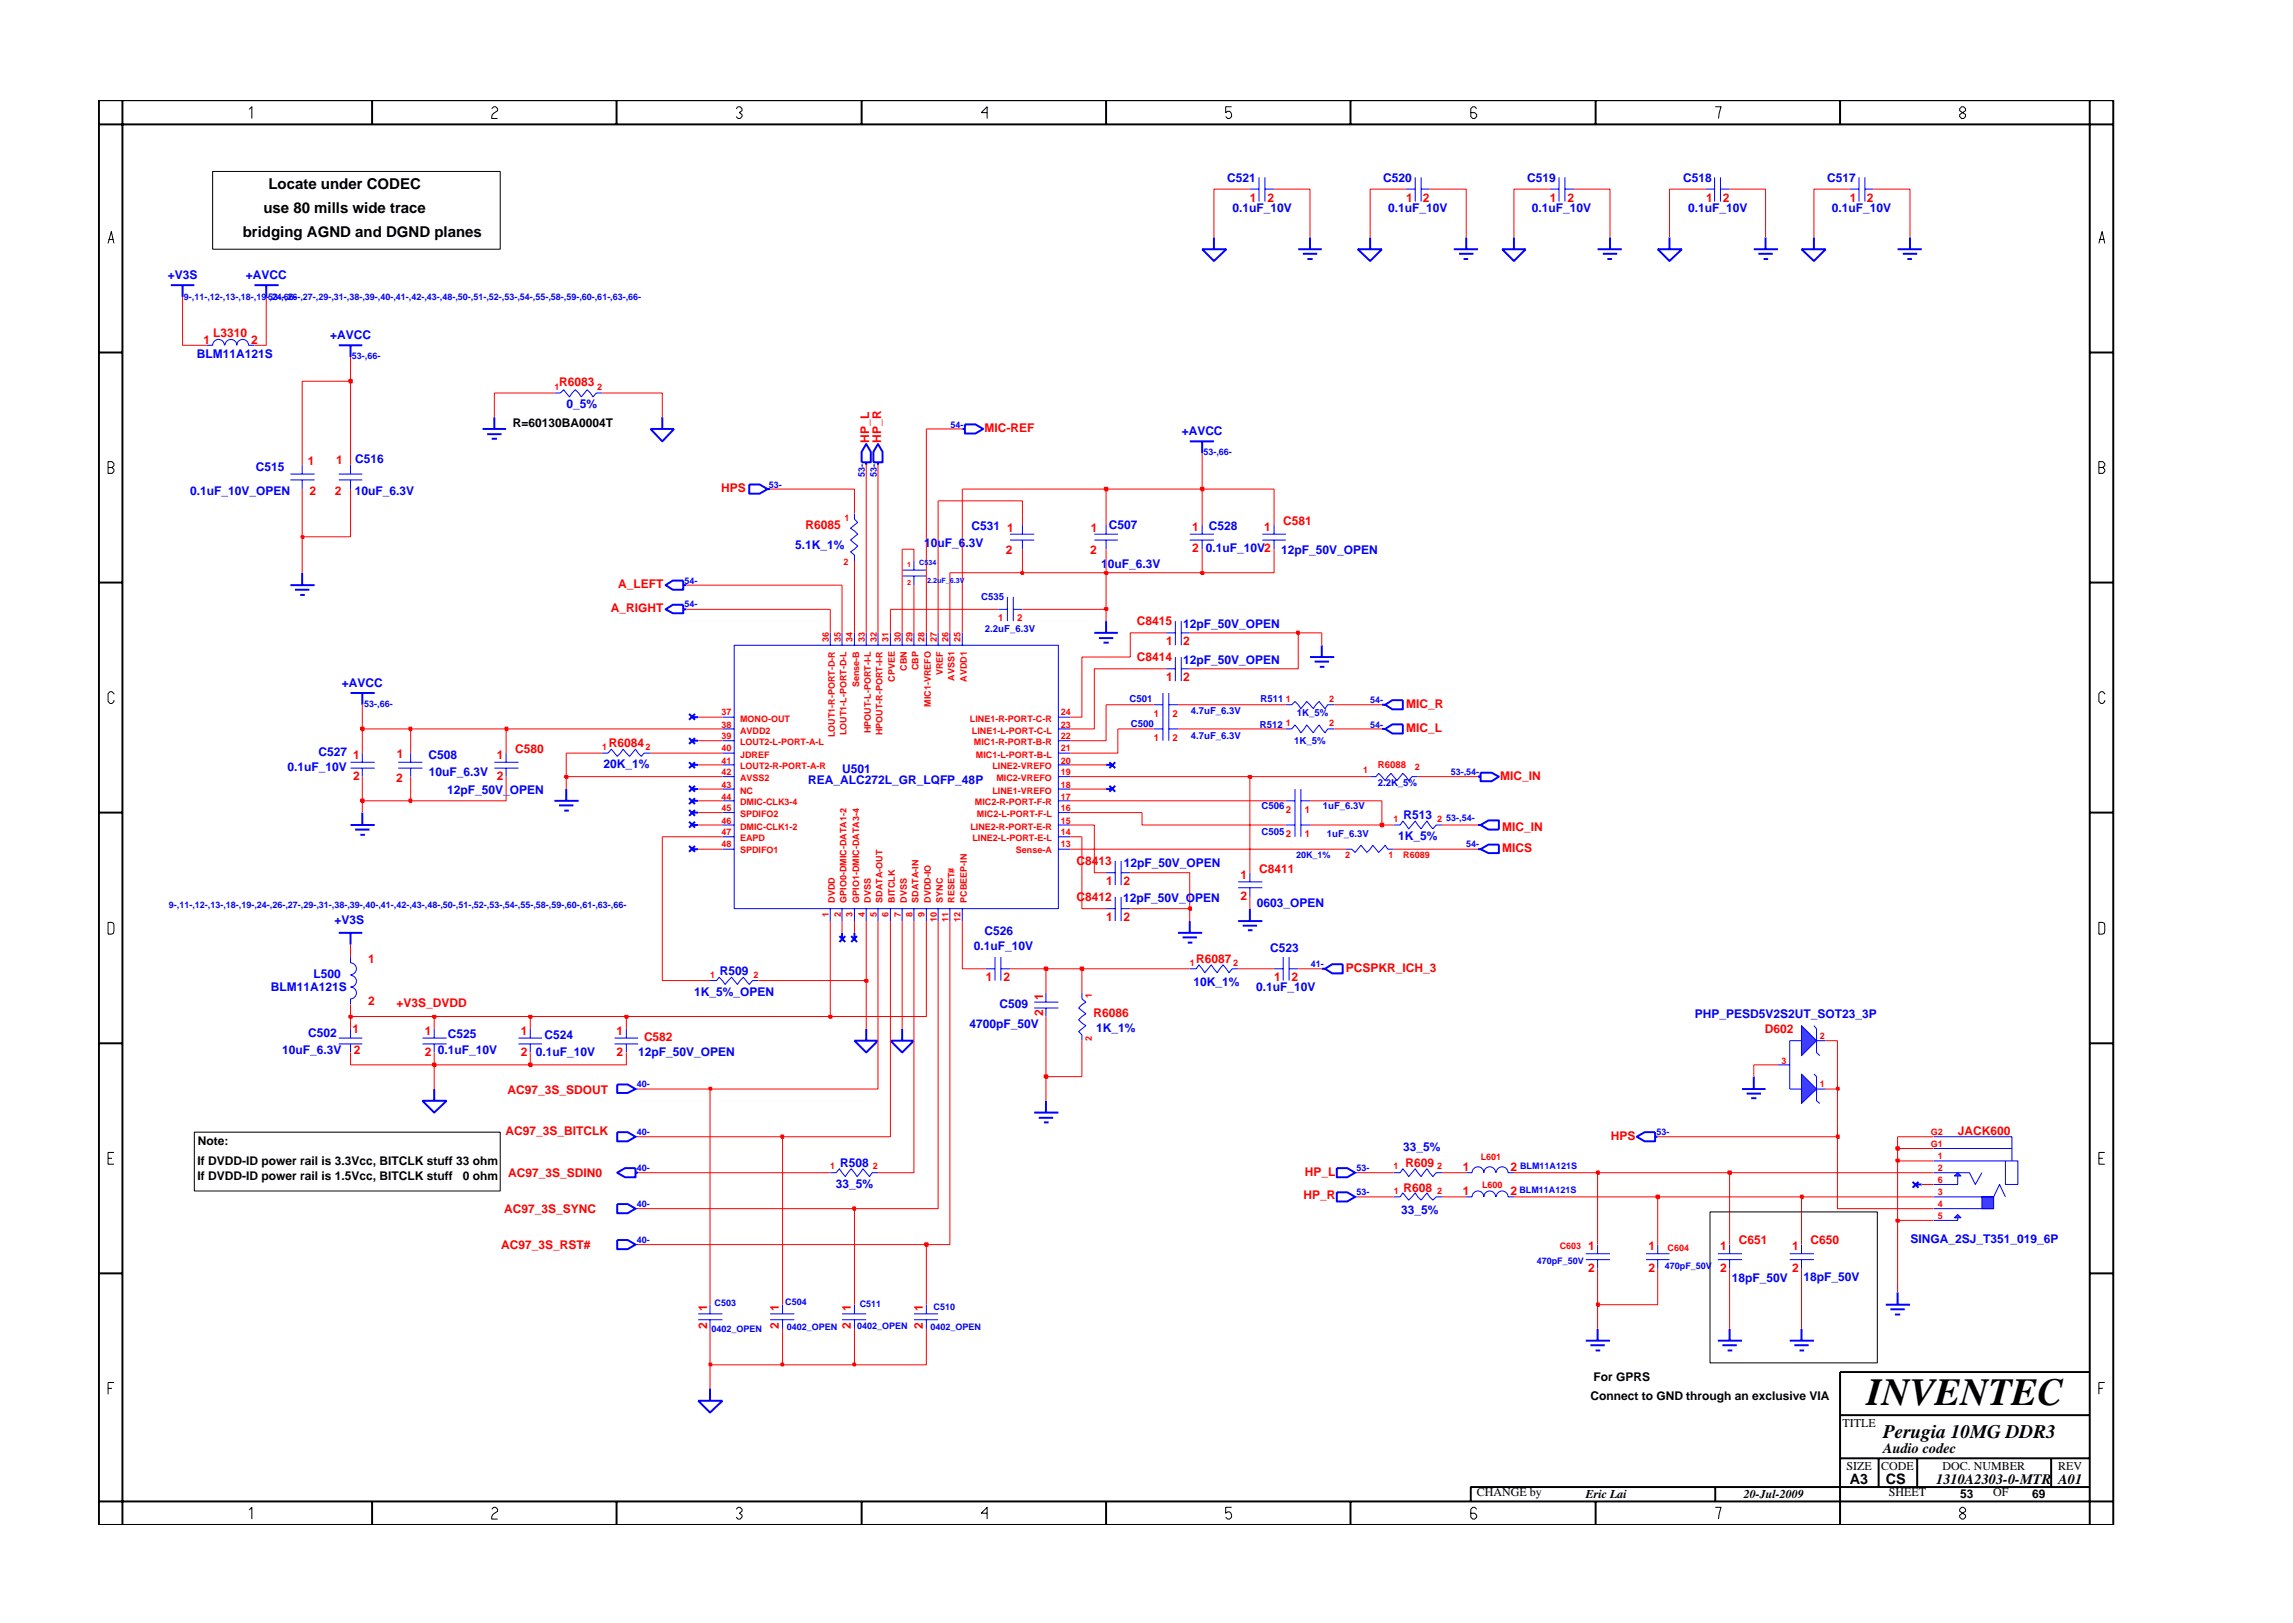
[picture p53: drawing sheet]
<svg xmlns="http://www.w3.org/2000/svg" width="297mm" height="210mm" viewBox="0 0 297 210" stroke-linecap="round" stroke-linejoin="round" font-family="sans-serif">
<defs><g id="words">
<text font-size="5" x="241.8" y="182">INVENTEC</text>
<text font-size="2.5" x="244" y="186.3">Perugia 10MG DDR3</text>
<g font-size="1.9">
<text x="34.1" y="27.6">use 80 mills wide trace</text>
<text x="34.8" y="24.5">Locate under CODEC</text>
<text x="31.4" y="30.7">bridging AGND and DGND planes</text>
<text x="244" y="188.2">Audio codec</text>
<text x="239.6" y="192.2">A3</text>
<text x="244.3" y="192.3">CS</text>
<text x="250.8" y="192.2">1310A2303-0-MTR A01</text>
</g>
<g font-size="1.6" fill="#00f">
<text x="159" y="23.5">C521</text>
<text x="179.2" y="23.5">C520</text>
<text x="197.8" y="23.5">C519</text>
<text x="218.1" y="23.5">C518</text>
<text x="236.7" y="23.5">C517</text>
<text x="159.7" y="27.5">0.1uF_10V</text>
<text x="179.8" y="27.5">0.1uF_10V</text>
<text x="198.5" y="27.5">0.1uF_10V</text>
<text x="218.7" y="27.5">0.1uF_10V</text>
<text x="237.3" y="27.5">0.1uF_10V</text>
<text x="21.7" y="36.2">+V3S</text>
<text x="31.8" y="36.2">+AVCC</text>
<text x="25.5" y="46.4">BLM11A121S</text>
<text x="42.8" y="44">+AVCC</text>
<text x="73.4" y="52.9">0_5%</text>
<text x="46" y="59.9">C516</text>
<text x="153.1" y="56.3">+AVCC</text>
<text x="24.6" y="64.1">0.1uF_10V_OPEN</text>
<text x="33.1" y="61">C515</text>
<text x="46" y="64.1">10uF_6.3V</text>
<text x="103" y="71.1">5.1K_1%</text>
<text x="119.7" y="70.9">10uF_6.3V</text>
<text x="125.8" y="68.7">C531</text>
<text x="143.6" y="68.6">C507</text>
<text x="156.2" y="71.5">0.1uF_10V2</text>
<text x="156.6" y="68.7">C528</text>
<text x="166" y="71.7">12pF_50V_OPEN</text>
<text x="142.7" y="73.6">10uF_6.3V</text>
<text x="153.3" y="81.3">12pF_50V_OPEN</text>
<text x="44.3" y="89">+AVCC</text>
<text x="153.3" y="86">12pF_50V_OPEN</text>
<text x="37.2" y="99.9">0.1uF_10V</text>
<text x="41.3" y="97.9">C527</text>
<text x="55.5" y="98.3">C508</text>
<text x="55.5" y="100.5">10uF_6.3V</text>
<text x="78.2" y="99.5">20K_1%</text>
<text x="104.7" y="101.6">REA_ALC272L_GR_LQFP_48P</text>
<text x="109.1" y="100.1">U501</text>
<text x="57.9" y="102.9">12pF_50V_OPEN</text>
<text x="181.8" y="106.1">R513</text>
<text x="145.6" y="112.3">12pF_50V_OPEN</text>
<text x="181.1" y="108.8">1K_5%</text>
<text x="43.3" y="119.7">+V3S</text>
<text x="145.5" y="116.9">12pF_50V_OPEN</text>
<text x="162.8" y="117.5">0603_OPEN</text>
<text x="126.1" y="123">0.1uF_10V</text>
<text x="127.5" y="121.1">C526</text>
<text x="164.5" y="123.3">C523</text>
<text x="35.1" y="128.4">BLM11A121S</text>
<text x="40.6" y="126.7">L500</text>
<text x="89.9" y="129">1K_5%_OPEN</text>
<text x="93.3" y="126.3">R509</text>
<text x="129.5" y="130.6">C509</text>
<text x="154.6" y="127.8">10K_1%</text>
<text x="162.7" y="128.4">0.1uF_10V</text>
<text x="219.6" y="131.9">PHP_PESD5V2S2UT_SOT23_3P</text>
<text x="36.6" y="136.6">10uF_6.3V</text>
<text x="39.9" y="134.3">C502</text>
<text x="56.7" y="136.6">0.1uF_10V</text>
<text x="58" y="134.5">C525</text>
<text x="69.4" y="136.8">0.1uF_10V</text>
<text x="70.6" y="134.5">C524</text>
<text x="82.7" y="136.7">12pF_50V_OPEN</text>
<text x="125.6" y="133.1">4700pF_50V</text>
<text x="142" y="133.6">1K_1%</text>
<text x="181.8" y="149.1">33_5%</text>
<text x="108.3" y="153.9">33_5%</text>
<text x="108.8" y="151.2">R508</text>
<text x="181.5" y="157.3">33_5%</text>
<text x="247.5" y="161">SINGA_2SJ_T351_019_6P</text>
<text x="224.3" y="166.1">18pF_50V</text>
<text x="233.6" y="166">18pF_50V</text>
</g>
<g font-size="1.6" fill="#f00">
<text x="161.9" y="26.1">1</text>
<text x="164.2" y="26.1">2</text>
<text x="182.1" y="26.1">1</text>
<text x="184.3" y="26.1">2</text>
<text x="200.8" y="26.1">1</text>
<text x="203" y="26.1">2</text>
<text x="221" y="26.1">1</text>
<text x="223.2" y="26.1">2</text>
<text x="239.6" y="26.1">1</text>
<text x="241.8" y="26.1">2</text>
<text x="26.4" y="44.6">1</text>
<text x="27.6" y="43.7">L3310</text>
<text x="32.5" y="44.6">2</text>
<text x="72.4" y="50">R6083</text>
<text x="112.6" y="57.3" transform="rotate(-90 112.6 57.3)">HP_L</text>
<text x="114.1" y="57.3" transform="rotate(-90 114.1 57.3)">HP_R</text>
<text x="127.5" y="56">MIC-REF</text>
<text x="39.9" y="60.2">1</text>
<text x="40.1" y="64.1">2</text>
<text x="43.4" y="64.1">2</text>
<text x="43.5" y="60.1">1</text>
<text x="93.4" y="63.8">HPS</text>
<text x="104.3" y="68.5">R6085</text>
<text x="130.3" y="71.8">2</text>
<text x="130.5" y="68.9">1</text>
<text x="141.2" y="71.8">2</text>
<text x="141.3" y="68.9">1</text>
<text x="154.4" y="68.8">1</text>
<text x="154.4" y="71.5">2</text>
<text x="163.8" y="68.8">1</text>
<text x="166.2" y="68">C581</text>
<text x="80.1" y="76.2">A_LEFT</text>
<text x="79.1" y="79.3">A_RIGHT</text>
<text x="147.3" y="81">C8415</text>
<text x="151.1" y="83.6">1</text>
<text x="153.3" y="83.6">2</text>
<text x="147.3" y="85.7">C8414</text>
<text x="151.1" y="88.3">1</text>
<text x="153.3" y="88.3">2</text>
<text x="182.1" y="94.8">MIC_L</text>
<text x="182.1" y="91.7">MIC_R</text>
<text x="45.7" y="101">2</text>
<text x="45.7" y="98.3">1</text>
<text x="51.3" y="101.3">2</text>
<text x="51.4" y="98.2">1</text>
<text x="64.4" y="98.3">1</text>
<text x="64.4" y="101">2</text>
<text x="66.7" y="97.5">C580</text>
<text x="78.9" y="96.8">R6084</text>
<text x="194.3" y="101">MIC_IN</text>
<text x="194.6" y="107.6">MIC_IN</text>
<text x="139.5" y="112.1">C8413</text>
<text x="160.7" y="113.8">1</text>
<text x="163.1" y="113">C8411</text>
<text x="194.6" y="110.3">MICS</text>
<text x="139.5" y="116.8">C8412</text>
<text x="143.3" y="119.3">1</text>
<text x="143.3" y="114.7">1</text>
<text x="145.6" y="119.3">2</text>
<text x="145.6" y="114.7">2</text>
<text x="160.7" y="116.6">2</text>
<text x="47.7" y="124.7">1</text>
<text x="155" y="124.7">R6087</text>
<text x="174.4" y="125.9">PCSPKR_ICH_3</text>
<text x="47.7" y="130.2">2</text>
<text x="51.4" y="130.5">+V3S_DVDD</text>
<text x="127.7" y="127">1</text>
<text x="130" y="127">2</text>
<text x="135.1" y="131.7" transform="rotate(-90 135.1 131.7)">2</text>
<text x="135.1" y="129.5" transform="rotate(-90 135.1 129.5)">1</text>
<text x="141.7" y="131.8">R6086</text>
<text x="165" y="127">1</text>
<text x="167.3" y="127">2</text>
<text x="45.6" y="133.8">1</text>
<text x="45.8" y="136.6">2</text>
<text x="55" y="134.1">1</text>
<text x="55" y="136.7">2</text>
<text x="67.5" y="134.1">1</text>
<text x="67.5" y="136.7">2</text>
<text x="79.9" y="134.1">1</text>
<text x="79.9" y="136.7">2</text>
<text x="83.4" y="134.8">C582</text>
<text x="228.6" y="133.9">D602</text>
<text x="65.7" y="141.7">AC97_3S_SDOUT</text>
<text x="65.5" y="147.1">AC97_3S_BITCLK</text>
<text x="208.7" y="147.7">HPS</text>
<text x="253.6" y="147.1">JACK600</text>
<text x="65.8" y="152.5">AC97_3S_SDIN0</text>
<text x="168.9" y="155.4">HP_R</text>
<text x="169" y="152.3">HP_L</text>
<text x="181.8" y="154.4">R608</text>
<text x="182.1" y="151.2">R609</text>
<text x="189.5" y="151.8">1</text>
<text x="189.5" y="154.8">1</text>
<text x="195.7" y="151.8">2</text>
<text x="195.7" y="154.8">2</text>
<text x="64.9" y="161.8">AC97_3S_RST#</text>
<text x="65.3" y="157.2">AC97_3S_SYNC</text>
<text x="205.8" y="162">1</text>
<text x="213.5" y="162">1</text>
<text x="222.9" y="162">1</text>
<text x="225.2" y="161.2">C651</text>
<text x="232.2" y="162">1</text>
<text x="234.6" y="161.2">C650</text>
<text x="205.8" y="164.8">2</text>
<text x="213.5" y="164.8">2</text>
<text x="222.9" y="164.8">2</text>
<text x="232.2" y="164.8">2</text>
<text x="91.6" y="172.2" transform="rotate(-90 91.6 172.2)">2</text>
<text x="91.6" y="169.9" transform="rotate(-90 91.6 169.9)">1</text>
<text x="100.9" y="172.2" transform="rotate(-90 100.9 172.2)">2</text>
<text x="100.9" y="169.9" transform="rotate(-90 100.9 169.9)">1</text>
<text x="110.2" y="172.2" transform="rotate(-90 110.2 172.2)">2</text>
<text x="110.2" y="169.9" transform="rotate(-90 110.2 169.9)">1</text>
<text x="119.5" y="172.2" transform="rotate(-90 119.5 172.2)">2</text>
<text x="119.5" y="169.9" transform="rotate(-90 119.5 169.9)">1</text>
</g>
<g font-size="1.6">
<text x="66.4" y="55.3">R=60130BA0004T</text>
<text x="25.6" y="148.4">Note:</text>
<text x="25.6" y="150.9">If DVDD-ID power rail is 3.3Vcc, BITCLK stuff 33 ohm</text>
<text x="25.6" y="152.8">If DVDD-ID power rail is 1.5Vcc, BITCLK stuff</text>
<text x="60" y="152.8">0 ohm</text>
<text x="206.4" y="178.9">For GPRS</text>
<text x="206" y="181.4">Connect to GND through an exclusive VIA</text>
<text x="238.7" y="184.8">TITLE</text>
<text x="239.2" y="190.4">SIZE</text>
<text x="243.7" y="190.4">CODE</text>
<text x="251.6" y="190.4">DOC. NUMBER</text>
<text x="266.6" y="190.4">REV</text>
<text x="191.3" y="193.9">CHANGE by</text>
<text x="205.4" y="194.1">Eric Lai</text>
<text x="225.9" y="194.1">20-Jul-2009</text>
<text x="244.7" y="193.9">SHEET</text>
<text x="253.9" y="194.1">53</text>
<text x="258.2" y="193.9">OF</text>
<text x="263.3" y="194.1">69</text>
</g>
<g font-size="1.2" fill="#00f">
<text x="23.8" y="38.8">9-,11-,12-,13-,18-,19-,24-,26-,27-,29-,31-,38-,39-,40-,41-,42-,43-,48-,50-,51-,52-,53-,54-,55-,58-,59-,60-,61-,63-,66-</text>
<text x="34.7" y="38.8">53-,66-</text>
<text x="45.6" y="46.5">53-,66-</text>
<text x="123.1" y="55.4">54-</text>
<text x="155.9" y="59">53-,66-</text>
<text x="99.6" y="63.2">53-</text>
<text x="112" y="61.7" transform="rotate(-90 112 61.7)">53-</text>
<text x="113.6" y="61.7" transform="rotate(-90 113.6 61.7)">53-</text>
<text x="88.7" y="75.6">54-</text>
<text x="127.1" y="77.7">C535</text>
<text x="88.7" y="78.7">54-</text>
<text x="127.6" y="81.8">2.2uF_6.3V</text>
<text x="47.2" y="91.6">53-,66-</text>
<text x="146.3" y="90.9">C501</text>
<text x="146.5" y="94.2">C500</text>
<text x="154.3" y="92.5">4.7uF_6.3V</text>
<text x="154.3" y="95.7">4.7uF_6.3V</text>
<text x="163.2" y="94.3">R512</text>
<text x="163.3" y="91">R511</text>
<text x="168" y="92.7">1K_5%</text>
<text x="177.5" y="91.1">54-</text>
<text x="177.5" y="94.3">54-</text>
<text x="167.7" y="96.4">1K_5%</text>
<text x="178.5" y="101.9">2.2K_5%</text>
<text x="187.9" y="100.4">53-,54-</text>
<text x="163.4" y="104.8">C506</text>
<text x="171.4" y="104.8">1uF_6.3V</text>
<text x="187.3" y="106.4">53-,54-</text>
<text x="163.4" y="108.2">C5052</text>
<text x="167.9" y="111.1">20K_1%</text>
<text x="171.9" y="108.5">1uF_6.3V</text>
<text x="189.9" y="109.8">54-</text>
<text x="21.9" y="117.6">9-,11-,12-,13-,18-,19-,24-,26-,27-,29-,31-,38-,39-,40-,41-,42-,43-,48-,50-,51-,52-,53-,54-,55-,58-,59-,60-,61-,63-,66-</text>
<text x="169.8" y="125.3">41-</text>
<text x="82.5" y="140.8">40-</text>
<text x="82.5" y="147.1">40-</text>
<text x="214.6" y="147.1">53-</text>
<text x="82.5" y="151.8">40-</text>
<text x="175.7" y="154.8">53-</text>
<text x="175.7" y="151.8">53-</text>
<text x="196.8" y="154.5">BLM11A121S</text>
<text x="196.9" y="151.5">BLM11A121S</text>
<text x="82.5" y="161.1">40-</text>
<text x="82.5" y="156.4">40-</text>
<text x="199.1" y="163.8">470pF_50V</text>
<text x="215.7" y="164.4">470pF_50V</text>
<text x="92.2" y="172.5">0402_OPEN</text>
<text x="92.6" y="169.2">C503</text>
<text x="101.7" y="169.1">C504</text>
<text x="101.9" y="172.3">0402_OPEN</text>
<text x="111.1" y="172.2">0402_OPEN</text>
<text x="111.4" y="169.4">C511</text>
<text x="120.5" y="172.3">0402_OPEN</text>
<text x="120.9" y="169.7">C510</text>
</g>
<g font-size="1.2" fill="#f00">
<text x="71.8" y="50.6">1</text>
<text x="77.4" y="50.6">2</text>
<text x="109.4" y="67.5">1</text>
<text x="109.3" y="73.2">2</text>
<text x="107.4" y="83.2" transform="rotate(-90 107.4 83.2)">36</text>
<text x="108.9" y="83.2" transform="rotate(-90 108.9 83.2)">35</text>
<text x="110.4" y="83.2" transform="rotate(-90 110.4 83.2)">34</text>
<text x="112" y="83.2" transform="rotate(-90 112 83.2)">33</text>
<text x="113.6" y="83.2" transform="rotate(-90 113.6 83.2)">32</text>
<text x="115.1" y="83.2" transform="rotate(-90 115.1 83.2)">31</text>
<text x="116.7" y="83.2" transform="rotate(-90 116.7 83.2)">30</text>
<text x="118.2" y="83.2" transform="rotate(-90 118.2 83.2)">29</text>
<text x="119.7" y="83.2" transform="rotate(-90 119.7 83.2)">28</text>
<text x="121.4" y="83.2" transform="rotate(-90 121.4 83.2)">27</text>
<text x="122.9" y="83.2" transform="rotate(-90 122.9 83.2)">26</text>
<text x="124.4" y="83.2" transform="rotate(-90 124.4 83.2)">25</text>
<text x="129.3" y="80.5">1</text>
<text x="131.8" y="80.5">2</text>
<text x="111.3" y="89" transform="rotate(-90 111.3 89)">Sense-B</text>
<text x="115.9" y="88.3" transform="rotate(-90 115.9 88.3)">CPVEE</text>
<text x="117.5" y="86.9" transform="rotate(-90 117.5 86.9)">CBN</text>
<text x="119" y="86.8" transform="rotate(-90 119 86.8)">CBP</text>
<text x="122.1" y="87.5" transform="rotate(-90 122.1 87.5)">VREF</text>
<text x="123.6" y="88.2" transform="rotate(-90 123.6 88.2)">AVSS1</text>
<text x="125.3" y="88.3" transform="rotate(-90 125.3 88.3)">AVDD1</text>
<text x="93.5" y="95.8">39</text>
<text x="93.5" y="94.3">38</text>
<text x="93.5" y="92.7">37</text>
<text x="95.9" y="95">AVDD2</text>
<text x="95.9" y="93.5">MONO-OUT</text>
<text x="108.1" y="95.5" transform="rotate(-90 108.1 95.5)">LOUT1-R-PORT-D-R</text>
<text x="109.7" y="95.2" transform="rotate(-90 109.7 95.2)">LOUT1-L-PORT-D-L</text>
<text x="112.8" y="95" transform="rotate(-90 112.8 95)">HPOUT-L-PORT-I-L</text>
<text x="114.3" y="95.2" transform="rotate(-90 114.3 95.2)">HPOUT-R-PORT-I-R</text>
<text x="120.6" y="91.5" transform="rotate(-90 120.6 91.5)">MIC1-VREFO</text>
<text x="125.6" y="93.5">LINE1-R-PORT-C-R</text>
<text x="125.9" y="95">LINE1-L-PORT-C-L</text>
<text x="137.4" y="94.3">23</text>
<text x="137.4" y="92.7">24</text>
<text x="137.4" y="95.8">22</text>
<text x="149.5" y="92.9">1</text>
<text x="149.5" y="96">1</text>
<text x="151.9" y="92.9">2</text>
<text x="151.9" y="96">2</text>
<text x="166.6" y="94">1</text>
<text x="166.6" y="91">1</text>
<text x="172.2" y="94">2</text>
<text x="172.2" y="91">2</text>
<text x="78" y="97.1">1</text>
<text x="83.6" y="97.1">2</text>
<text x="93.5" y="97.3">40</text>
<text x="93.5" y="100.4">42</text>
<text x="93.5" y="98.9">41</text>
<text x="95.9" y="98.2">JDREF</text>
<text x="95.9" y="96.5">LOUT2-L-PORT-A-L</text>
<text x="95.9" y="99.7">LOUT2-R-PORT-A-R</text>
<text x="95.9" y="101.2">AVSS2</text>
<text x="126.2" y="96.5">MIC1-R-PORT-B-R</text>
<text x="126.4" y="98.2">MIC1-L-PORT-B-L</text>
<text x="128.6" y="99.7">LINE2-VREFO</text>
<text x="129.1" y="101.2">MIC2-VREFO</text>
<text x="137.4" y="98.9">20</text>
<text x="137.4" y="97.3">21</text>
<text x="137.4" y="100.4">19</text>
<text x="176.6" y="100.1">1</text>
<text x="178.5" y="99.5">R6088</text>
<text x="183.3" y="99.8">2</text>
<text x="93.5" y="105.1">45</text>
<text x="93.5" y="106.7">46</text>
<text x="93.5" y="103.6">44</text>
<text x="93.5" y="102.1">43</text>
<text x="95.9" y="105.9">SPDIFO2</text>
<text x="95.9" y="107.5">DMIC-CLK1-2</text>
<text x="95.9" y="104.3">DMIC-CLK3-4</text>
<text x="95.9" y="102.8">NC</text>
<text x="125.7" y="107.5">LINE2-R-PORT-E-R</text>
<text x="126.3" y="104.3">MIC2-R-PORT-F-R</text>
<text x="126.5" y="105.9">MIC2-L-PORT-F-L</text>
<text x="128.6" y="102.8">LINE1-VREFO</text>
<text x="137.4" y="102.1">18</text>
<text x="137.4" y="106.7">15</text>
<text x="137.4" y="105.1">16</text>
<text x="137.4" y="103.6">17</text>
<text x="166.6" y="105.3">2</text>
<text x="169" y="105.3">1</text>
<text x="180.5" y="106.5">1</text>
<text x="186.2" y="106.5">2</text>
<text x="93.5" y="109.8">48</text>
<text x="93.5" y="108.2">47</text>
<text x="95.9" y="110.5">SPDIFO1</text>
<text x="95.9" y="109">EAPD</text>
<text x="126" y="109">LINE2-L-PORT-E-L</text>
<text x="131.6" y="110.5">Sense-A</text>
<text x="137.4" y="108.2">14</text>
<text x="137.4" y="109.8">13</text>
<text x="169" y="108.4">1</text>
<text x="174.3" y="111.1">2</text>
<text x="179.9" y="111.1">1</text>
<text x="181.8" y="111.2">R6089</text>
<text x="107.4" y="118.8" transform="rotate(-90 107.4 118.8)">1</text>
<text x="108.1" y="117" transform="rotate(-90 108.1 117)">DVDD</text>
<text x="108.9" y="118.8" transform="rotate(-90 108.9 118.8)">2</text>
<text x="109.7" y="117" transform="rotate(-90 109.7 117)">GPIO0-DMIC-DATA1-2</text>
<text x="110.4" y="118.8" transform="rotate(-90 110.4 118.8)">3</text>
<text x="111.3" y="117" transform="rotate(-90 111.3 117)">GPIO1-DMIC-DATA3-4</text>
<text x="112" y="118.8" transform="rotate(-90 112 118.8)">4</text>
<text x="112.8" y="117" transform="rotate(-90 112.8 117)">DVSS</text>
<text x="113.6" y="118.8" transform="rotate(-90 113.6 118.8)">5</text>
<text x="114.3" y="117" transform="rotate(-90 114.3 117)">SDATA-OUT</text>
<text x="115.1" y="118.8" transform="rotate(-90 115.1 118.8)">6</text>
<text x="115.9" y="117" transform="rotate(-90 115.9 117)">BITCLK</text>
<text x="116.7" y="118.8" transform="rotate(-90 116.7 118.8)">7</text>
<text x="117.5" y="117" transform="rotate(-90 117.5 117)">DVSS</text>
<text x="118.2" y="118.8" transform="rotate(-90 118.2 118.8)">8</text>
<text x="119" y="117" transform="rotate(-90 119 117)">SDATA-IN</text>
<text x="119.7" y="118.8" transform="rotate(-90 119.7 118.8)">9</text>
<text x="120.6" y="117" transform="rotate(-90 120.6 117)">DVDD-IO</text>
<text x="121.4" y="119.4" transform="rotate(-90 121.4 119.4)">10</text>
<text x="122.1" y="117" transform="rotate(-90 122.1 117)">SYNC</text>
<text x="122.9" y="119.4" transform="rotate(-90 122.9 119.4)">11</text>
<text x="123.6" y="117" transform="rotate(-90 123.6 117)">RESET#</text>
<text x="124.4" y="119.4" transform="rotate(-90 124.4 119.4)">12</text>
<text x="125.3" y="117" transform="rotate(-90 125.3 117)">PCBEEP-IN</text>
<text x="154.1" y="125.1">1</text>
<text x="159.7" y="125.1">2</text>
<text x="92" y="126.7">1</text>
<text x="97.6" y="126.7">2</text>
<text x="141.4" y="129.3" transform="rotate(-90 141.4 129.3)">1</text>
<text x="141.4" y="134.8" transform="rotate(-90 141.4 134.8)">2</text>
<text x="230.8" y="137.8">3</text>
<text x="235.7" y="134.6">2</text>
<text x="235.7" y="140.8">1</text>
<text x="250.1" y="148.6">G1</text>
<text x="250.1" y="147.1">G2</text>
<text x="107.6" y="151.5">1</text>
<text x="113.1" y="151.5">2</text>
<text x="180.5" y="151.5">1</text>
<text x="180.5" y="154.6">1</text>
<text x="186.2" y="151.5">2</text>
<text x="186.2" y="154.6">2</text>
<text x="191.8" y="150.3">L601</text>
<text x="192" y="153.9">L600</text>
<text x="251" y="151.8">2</text>
<text x="251" y="154.8">3</text>
<text x="251" y="153.3">6</text>
<text x="251" y="150.1">1</text>
<text x="202" y="161.9">C603</text>
<text x="251" y="156.4">4</text>
<text x="251" y="157.9">5</text>
<text x="216" y="162">C604</text>
</g>
<g font-size=".9" fill="#f00">
<text x="117.5" y="73.4">1</text>
<text x="117.5" y="75.7">2</text>
</g>
<g font-size=".9" fill="#00f">
<text x="119.1" y="73.2">C534</text>
<text x="120.1" y="75.6">2.2uF_6.3V</text>
</g>
</g></defs>
<g fill="none" stroke="#00f" stroke-width=".25">
<path d="M155.7 32.3h3.2l-1.6 1.5zM157.3 30.8v1.5M168.2 32.3h3M168.8 32.9h1.8M169.4 33.6h.6M169.7 30.8v1.5M214.7 32.3h3.2l-1.6 1.5zM216.3 30.8v1.5M227.2 32.3h3.1M227.8 32.9h1.8M228.5 33.6h.6M228.7 30.8v1.5"/>
<path d="M245.8 32.3h3.1M246.5 32.9h1.9M247.1 33.6h.6M247.4 30.8v1.5M113.7 57.5l.6 1v1.4h-1.2v-1.4zM113.7 59.9v.3M37.6 75.8h3.2M38.2 76.4h1.9M38.9 77.1h.6M39.1 74.2v1.6M86.2 75.8l1-.6h1.3v1.2h-1.3zM88.5 75.8h.4"/>
<path d="M97.1 62.8h1.3l1 .6-1 .6h-1.3zM99.4 63.4h.4M89.3 98.7l.7 .8M89.7 99.1h.8M90 98.7l-.7 .8M141.8 82h3M142.4 82.7h1.8M142.9 83.3h.7M143.3 80.5v1.5M143.3 99.1h.7M143.7 98.7l.8 .8M144.5 98.7l-.8 .8"/>
<path d="M89.3 103.4l.7 .8M89.3 106.5l.7 .7M89.7 103.7h.8M89.7 106.9h.8M90 103.4l-.7 .8M90 106.5l-.7 .7M143.3 102.2h.7M143.7 101.8l.8 .8M144.5 101.8l-.8 .8M154.1 119.3v1.5M191.5 100.6h.3M191.8 100.1h1.4l1 .5-1 .6h-1.4z"/>
<path d="M108.7 121.3l.8 .7M109.1 120.8v.8M109.5 121.3l-.8 .7M115.3 134.8h3.1l-1.5 1.5zM116.9 133.3v1.5M152.6 120.8h3.1M153.2 121.4h1.9M153.9 122.1h.6M227.2 139.5v1.6M80 156h1.3l1 .6-1 .6h-1.3zM134 144.1h3.1M134.6 144.8h1.8"/>
<path d="M135.2 145.4h.6M135.5 142.6v1.5M225.7 141.1h3M226.3 141.7h1.8M226.9 142.3h.6M247.8 153.1l.7 .8M248.2 153.4h.7M248.5 153.1l-.7 .8M80 160.6h1.3l1 .6-1 .6h-1.3zM222.5 173.7h3.2M223.1 174.3h1.9M223.8 174.9h.6"/>
<path d="M224.1 172.2v1.5"/>
</g>
<g fill="none" stroke="#00f" stroke-width=".13">
<path d="M182.1 24.5h1.2M183.3 23v3.1M184.1 24.5h1.1M184.1 23v3.1M221 24.5h1.1M222.1 23v3.1M222.9 24.5h1.2M222.9 23v3.1M239.6 24.5h1.2M240.8 23v3.1M241.6 24.5h1.1M241.6 23v3.1"/>
<path d="M71.8 50.9h.8l.4-.4 .8 .9 .7-.9 .8 .9 .8-.9 .7 .9 .4-.5h.8M37.6 61.4h3.2M37.6 62.2h3.2M39.1 60.2v1.2M39.1 62.2v1.2M43.9 61.4h3M43.9 62.2h3M45.4 60.2v1.2M45.4 62.2v1.2M116.9 73.9h3.1M116.9 74.6h3.1M118.4 72.7v1.2"/>
<path d="M118.4 74.6v1.2M154.1 69.2h3.2M154.1 70h3.2M155.7 68v1.2M155.7 70v1.1M78 97.6h.8l.4-.5 .8 .9 .7-.9 .9 .9 .7-.9 .8 .9 .3-.4h.9M149.5 91.3h1.2M150.7 89.8v3.1M151.4 91.3h1.2M151.4 89.8v3.1M166.6 94.4h.7l.5-.5 .7 1 .8-1 .8 1 .8-1 .7 1 .4-.5h.8M160.4 114.2h3.1"/>
<path d="M160.4 115h3.1M161.9 113.1v1.1M161.9 115v1.2M174.4 110h.7l.4 .4 .8-.9 .8 .9 .7-.9 .8 .9 .8-.9 .4 .5h.7M127.7 125.5h1.2M128.9 124v3M129.7 125.5h1.1M129.7 124v3M134 129.8h3.1M134 130.6h3.1M135.5 128.6v1.2M135.5 130.6v1.1"/>
<path d="M235 139.1l.3 .4v3.1l.4 .3M82.3 156.6h.4M180.5 155.1h.9l.3-.6 .8 1 .8-1 .8 1 .8-1 .7 1 .4-.4h.8M189.9 155.1h.8a.76 .76 0 0 1 .8-.8 .76 .76 0 0 1 .7 .8 .76 .76 0 0 1 .8-.8 .76 .76 0 0 1 .7 .8M193.8 155.1a.76 .76 0 0 1 .8-.8 .76 .76 0 0 1 .8 .8h.7M231.8 141.1h1.6M235.3 141.1h1.2M82.3 161.2h.4M90.5 170.2h3.1M90.5 171h3.1M92 169v1.2M92 171v1.2"/>
<path d="M99.8 170.2h3.1M99.8 171h3.1M101.4 169v1.2M101.4 171v1.2M109.1 170.2h3.1M109.1 171h3.1M110.7 169v1.2M110.7 171v1.2M222.5 162.4h3.2M222.5 163.2h3.2M224.1 161.2v1.2M224.1 163.2v1.2"/>
</g>
<path d="M233.4 139.1l1.9 2-1.9 1.8z" fill="#3c3cc8"/>
<path d="M231.8 134.8h1.6M233.4 139.1l1.9 2-1.9 1.8zM235 132.9l.3 .4v3l.4 .5M235.3 134.8h1.2" fill="none" stroke="#00f" stroke-width=".13"/>
<path d="M233.4 132.9l1.9 1.9-1.9 2z" fill="#3c3cc8"/>
<g fill="none" stroke="#00f" stroke-width=".13">
<path d="M200.8 24.5h1.2M202 23v3.1M202.7 24.5h1.2M202.7 23v3.1M129.3 78.9h1.2M130.5 77.3v3.2M131.3 78.9h1.1M131.3 77.3v3.2M141.8 69.2h3M141.8 70h3M143.3 68v1.2M143.3 70v1.1"/>
<path d="M45.4 98.7h3.1M45.4 99.5h3.1M46.9 97.6v1.1M46.9 99.5v1.1M64 98.7h3.2M64 99.5h3.2M65.6 97.6v1.1M65.6 99.5v1.1M151.1 82h1.2M152.3 80.5v3.1M153 82h1.1M153 80.5v3.1"/>
<path d="M166.6 91.3h.7l.5-.4 .7 .9 .8-.9 .8 .9 .8-.9 .7 .9 .4-.5h.8M166.6 103.7h1.2M167.8 102.2v3.1M168.5 103.7h1.2M168.5 102.2v3.1M177.5 100.6h.8l.3-.4 .8 .9 .8-.9 .8 .9 .7-.9 .8 .9 .4-.5h.8M180.5 106.9h.9l.3-.5 .8 1 .8-1 .8 1 .8-1 .7 1 .4-.5h.8M43.9 134.5h3M43.9 135.2h3M45.4 124v.7a.76 .76 0 0 1 .8 .8 .76 .76 0 0 1-.8 .8M45.4 126.4a.76 .76 0 0 1 .8 .7 .76 .76 0 0 1-.8 .8 .76 .76 0 0 1 .8 .7 .76 .76 0 0 1-.8 .8v.8M45.4 133.3v1.2"/>
<path d="M45.4 135.2v1.1M67.2 134.5h3M67.2 135.2h3M68.7 133.3v1.2M68.7 135.2v1.1M165 125.5h1.2M166.2 124v3M167 125.5h1.2M167 124v3M230.3 138h1.5M231.8 134.8v6.3M233.4 132.9l1.9 1.9-1.9 2z"/>
<path d="M107.6 151.9h.7l.4-.5 .8 1 .8-1 .7 1 .8-1 .8 1 .4-.5h.7M175.5 155.1h.4M189.9 151.9h.8a.76 .76 0 0 1 .8-.7 .76 .76 0 0 1 .7 .7 .76 .76 0 0 1 .8-.7 .76 .76 0 0 1 .7 .7M193.8 151.9a.76 .76 0 0 1 .8-.7 .76 .76 0 0 1 .8 .7h.7M259.8 150.4h1.6v3h-1.6zM118.4 170.2h3.1M118.4 171h3.1M120 169v1.2M120 171v1.2M213.2 162.4h3.1M213.2 163.2h3.1M214.7 161.2v1.2"/>
<path d="M214.7 163.2v1.2M231.8 162.4h3.2M231.8 163.2h3.2M233.4 161.2v1.2M233.4 163.2v1.2"/>
</g>
<g fill="none" stroke="#00f" stroke-width=".25">
<path d="M33 36.9h3.1M34.5 36.9v1.6M175.9 32.3h3.1l-1.5 1.5zM177.5 30.8v1.5M188.3 32.3h3.2M189 32.9h1.9M189.6 33.6h.6M189.9 30.8v1.5M194.6 32.3h3l-1.5 1.5zM196.1 30.8v1.5M207 32.3h3.1M207.6 32.9h1.9"/>
<path d="M208.2 33.6h.6M208.6 30.8v1.5M233.4 32.3h3.1l-1.5 1.5zM235 30.8v1.5M43.9 44.7h3M45.4 44.7v1.6M84.3 55.6h3l-1.5 1.6zM85.8 54v1.6M124.7 55.6h.3M125 55h1.4l1 .6-1 .6h-1.4zM86.2 78.9l1-.6h1.3v1.1h-1.3zM88.5 78.9h.4"/>
<path d="M89.3 92.5l.7 .7M89.7 92.9h.8M90 92.5l-.7 .7M89.3 101.8l.7 .8M89.3 104.9l.7 .8M89.3 109.6l.7 .7M89.7 110h.8M89.7 102.2h.8M89.7 105.3h.8M90 101.8l-.7 .8M90 104.9l-.7 .8M90 109.6l-.7 .7"/>
<path d="M191.5 110h.3M191.8 110l1-.6h1.4v1.1h-1.4zM110.3 121.3l.7 .7M110.7 134.8h3l-1.5 1.5zM110.7 120.8v.8M111 121.3l-.7 .7M112.2 133.3v1.5M54.7 142.6h3.2l-1.7 1.5zM56.2 141.1v1.5M173.2 154.5h1.3l1 .6-1 .5h-1.3zM92 179.9v1.6M231.8 173.7h3.2"/>
<path d="M232.4 174.3h1.9M233.1 174.9h.6M233.4 172.2v1.5M90.5 181.5h3.1l-1.6 1.5z"/>
</g>
<path d="M256.7 155.1h1.6v1.5h-1.6z" fill="#3c3cc8"/>
<path d="M250.5 155.1h7.8l.7-1.7 .8 1.7M250.5 151.9h4.6l.8 1.5 .8-1.5M250.5 150.4h9.3M250.5 156.6h7.8M253.6 157.8v.3h-3.1M253.6 151.9v1.5h-3.1M256.7 155.1h1.6v1.5h-1.6z" fill="none" stroke="#00f" stroke-width=".13"/>
<path d="M253.2 152.3l.4-.4 .4 .4z" fill="#3c3cc8"/>
<path d="M253.2 152.3l.4-.4 .4 .4z" fill="none" stroke="#00f" stroke-width=".13"/>
<path d="M253.6 157.3l.4 .5h-.8z" fill="#3c3cc8"/>
<g fill="none" stroke="#00f" stroke-width=".13">
<path d="M161.9 24.5h1.2M163.1 23v3.1M163.9 24.5h1.1M163.9 23v3.1M26.8 44.7h.7a.76 .76 0 0 1 .8-.7 .76 .76 0 0 1 .8 .7M29.2 44.7a.76 .76 0 0 1 .7-.7 .76 .76 0 0 1 .8 .7 .76 .76 0 0 1 .7-.7 .76 .76 0 0 1 .8 .7h.8M110.7 66.5v.8l.4 .4-.9 .7 .9 .8-.9 .8 .9 .7-.9 .8 .5 .4v.8M130.8 69.2h3.2M130.8 70h3.2M132.4 68v1.2M132.4 70v1.1M163.5 69.2h3.1"/>
<path d="M163.5 70h3.1M165 68v1.2M165 70v1.1M51.6 98.7h3.1M51.6 99.5h3.1M53.2 97.6v1.1M53.2 99.5v1.1M93.6 92.9h1.5M93.6 94.4h1.5M93.6 96h1.5M93.6 97.6h1.5M93.6 99.1h1.5"/>
<path d="M95.1 83.6h42v34.1h-42zM107.6 82v1.6M109.1 82v1.6M110.7 82v1.6M112.2 82v1.6M113.7 82v1.6M115.3 82v1.6M116.9 82v1.6M118.4 82v1.6M120 82v1.6M121.5 82v1.6M123 82v1.6"/>
<path d="M124.7 82v1.6M137.1 92.9h1.5M137.1 94.4h1.5M137.1 96h1.5M137.1 97.6h1.5M137.1 99.1h1.5M149.5 94.4h1.2M150.7 92.9v3.1M151.1 86.6h1.2M151.4 94.4h1.2M151.4 92.9v3.1M152.3 85.1v3.2"/>
<path d="M153 86.6h1.1M153 85.1v3.2M93.6 106.9h1.5M93.6 100.6h1.5M93.6 102.2h1.5M93.6 103.7h1.5M93.6 105.3h1.5M93.6 108.4h1.5M93.6 110h1.5M107.6 117.7v1.6M109.1 117.7v1.6M110.7 117.7v1.6"/>
<path d="M112.2 117.7v1.6M113.7 117.7v1.6M115.3 117.7v1.6M116.9 117.7v1.6M118.4 117.7v1.6M120 117.7v1.6M121.5 117.7v1.6M123 117.7v1.6M124.7 117.7v1.6M137.1 106.9h1.5M137.1 100.6h1.5M137.1 102.2h1.5"/>
<path d="M137.1 103.7h1.5M137.1 105.3h1.5M137.1 108.4h1.5M137.1 110h1.5M143.3 113.1h1.2M143.3 117.7h1.2M144.5 111.5v3.2M144.5 116.2v3.1M145.2 113.1h1.2M145.2 111.5v3.2M145.2 116.2v3.1M145.2 117.7h1.2"/>
<path d="M166.6 106.9h1.2M167.8 105.3v3.1M168.5 106.9h1.2M168.5 105.3v3.1M54.7 134.5h3.2M54.7 135.2h3.2M56.2 133.3v1.2M56.2 135.2v1.1M79.6 134.5h3.1M79.6 135.2h3.1M81.1 133.3v1.2M81.1 135.2v1.1"/>
<path d="M92 127h.8l.4-.4 .7 .9 .9-.9 .7 .9 .8-.9 .8 .9 .4-.5h.7M140.2 128.6v.8l.5 .4-1 .8 1 .7-1 .8 1 .8-1 .7 .5 .5v.7M154.1 125.5h.9l.3-.5 .8 1 .8-1 .8 1 .7-1 .8 1 .4-.5h.8M82.3 147.3h.4M82.3 141.1h.4M175.5 151.9h.4M180.5 151.9h.9l.3-.5 .8 1 .8-1 .8 1 .8-1 .7 1 .4-.5h.8M250.5 148.8h10.1M250.5 147.3h10.1v3.1M253.6 157.3l.4 .5h-.8zM205.4 162.4h3.2M205.4 163.2h3.2"/>
<path d="M207 161.2v1.2M207 163.2v1.2"/>
</g>
<g fill="none" stroke="#00f" stroke-width=".25">
<path d="M22.1 36.9h3.1M23.7 36.9v1.6M62.5 55.6h3.1M63.1 56.2h1.9M63.7 56.8h.7M64 54v1.6M112.2 57.5l.6 1v1.4h-1.2v-1.4zM112.2 59.9v.3M154.1 57.2h3.2M155.7 57.2v1.5M45.4 89.8h3.1M46.9 89.8v1.5"/>
<path d="M89.3 95.6l.7 .8M89.7 96h.8M90 95.6l-.7 .8M169.7 85.1h3.1M170.3 85.7h1.9M171 86.4h.6M171.2 83.6v1.5M179 94.4h.4M179 91.3h.4M179.4 94.4l1-.6h1.3v1.2h-1.3zM179.4 91.3l1-.6h1.3v1.2h-1.3zM45.4 106.9h3.1"/>
<path d="M46 107.5h1.9M46.7 108.1h.6M46.9 105.3v1.6M71.8 103.7h3.2M72.4 104.3h1.9M73.1 105h.6M73.3 102.2v1.5M160.4 119.3h3.1M161 119.9h1.8M161.9 117.7v1.6M191.5 106.9h.3M191.8 106.9l1-.6h1.4v1.2h-1.4z"/>
<path d="M43.9 120.8h3M45.4 120.8v1.6M161.7 120.5h.5M171.2 125.5h.4M171.6 125.5l1-.6h1.3v1.2h-1.3zM80 140.5h1.3l1 .6-1 .5h-1.3zM80 146.7h1.3l1 .6-1 .6h-1.3zM80 151.9l1-.6h1.3v1.2h-1.3zM82.3 151.9h.4M173.2 151.3h1.3l1 .6-1 .6h-1.3zM212 147.3l1-.6h1.4v1.2h-1.4zM214.4 147.3h.3"/>
<path d="M205.4 173.7h3.2M206 174.3h1.9M206.7 174.9h.6M207 172.2v1.5M244.3 169h3.1M244.9 169.6h1.8M245.5 170.3h.7M245.8 167.4v1.6"/>
</g>
<path d="M92 176.8v3.1" fill="none" stroke="#f00" stroke-width=".13"/>
<path d="M91.9 176.6h.2v.3h-.2z" fill="#8e2323"/>
<path d="M91.9 176.6h.2v.3h-.2z" fill="none" stroke="#f00" stroke-width=".25"/>
<path d="M92 172.2v4.6h9.4" fill="none" stroke="#f00" stroke-width=".13"/>
<path d="M101.2 176.6h.3v.3h-.3z" fill="#8e2323"/>
<path d="M101.2 176.6h.3v.3h-.3z" fill="none" stroke="#f00" stroke-width=".25"/>
<path d="M101.4 172.2v4.6h9.3" fill="none" stroke="#f00" stroke-width=".13"/>
<path d="M110.5 176.6h.3v.3h-.3z" fill="#8e2323"/>
<path d="M110.5 176.6h.3v.3h-.3z" fill="none" stroke="#f00" stroke-width=".25"/>
<path d="M92 141.1v27.9M101.4 147.3v21.7M110.7 156.6v12.4M110.7 172.2v4.6h9.3v-4.6M120 161.2v7.8M207 169v3.2M224.1 164.4v7.8M233.4 164.4v7.8" fill="none" stroke="#f00" stroke-width=".13"/>
<path d="M206.9 168.9h.2v.3h-.2z" fill="#8e2323"/>
<path d="M206.9 168.9h.2v.3h-.2z" fill="none" stroke="#f00" stroke-width=".25"/>
<path d="M245.8 158.1v9.3M82.7 161.2h37.3M207 164.4v4.6h7.7v-4.6" fill="none" stroke="#f00" stroke-width=".13"/>
<path d="M119.8 161.1h.4v.3h-.4z" fill="#8e2323"/>
<path d="M119.8 161.1h.4v.3h-.4z" fill="none" stroke="#f00" stroke-width=".25"/>
<path d="M123 119.3v41.9h-3M207 151.9v9.3M214.7 155.1v6.1M224.1 151.9v9.3M233.4 155.1v6.1" fill="none" stroke="#f00" stroke-width=".13"/>
<path d="M245.6 158h.4v.3h-.4z" fill="#8e2323"/>
<path d="M245.6 158h.4v.3h-.4z" fill="none" stroke="#f00" stroke-width=".25"/>
<path d="M82.7 156.6h28M245.8 150.4v7.7h4.7" fill="none" stroke="#f00" stroke-width=".13"/>
<path d="M110.5 156.4h.3v.3h-.3z" fill="#8e2323"/>
<path d="M110.5 156.4h.3v.3h-.3z" fill="none" stroke="#f00" stroke-width=".25"/>
<path d="M121.5 119.3v37.3h-10.8M175.9 155.1h4.6M186.8 155.1h3.1M196.1 155.1h18.6M238 147.3v9.3h12.5" fill="none" stroke="#f00" stroke-width=".13"/>
<path d="M214.6 154.9h.3v.3h-.3z" fill="#8e2323"/>
<path d="M214.6 154.9h.3v.3h-.3z" fill="none" stroke="#f00" stroke-width=".25"/>
<path d="M214.7 155.1h18.7" fill="none" stroke="#f00" stroke-width=".13"/>
<path d="M233.3 154.9h.2v.3h-.2z" fill="#8e2323"/>
<path d="M233.3 154.9h.2v.3h-.2z" fill="none" stroke="#f00" stroke-width=".25"/>
<path d="M118.4 119.3v32.6h-4.7M82.7 151.9h24.9M175.9 151.9h4.6M186.8 151.9h3.1M196.1 151.9h10.9M233.4 155.1h17.1M248.9 153.4h1.6" fill="none" stroke="#f00" stroke-width=".13"/>
<path d="M206.9 151.8h.2v.3h-.2z" fill="#8e2323"/>
<path d="M206.9 151.8h.2v.3h-.2z" fill="none" stroke="#f00" stroke-width=".25"/>
<path d="M207 151.9h17.1" fill="none" stroke="#f00" stroke-width=".13"/>
<path d="M223.9 151.8h.3v.3h-.3z" fill="#8e2323"/>
<path d="M223.9 151.8h.3v.3h-.3z" fill="none" stroke="#f00" stroke-width=".25"/>
<path d="M224.1 151.9h26.4" fill="none" stroke="#f00" stroke-width=".13"/>
<path d="M245.6 150.2h.4v.3h-.4z" fill="#8e2323"/>
<path d="M245.6 150.2h.4v.3h-.4z" fill="none" stroke="#f00" stroke-width=".25"/>
<path d="M245.8 148.8v1.6h4.7" fill="none" stroke="#f00" stroke-width=".13"/>
<path d="M245.6 148.6h.4v.4h-.4z" fill="#8e2323"/>
<path d="M245.6 148.6h.4v.4h-.4z" fill="none" stroke="#f00" stroke-width=".25"/>
<path d="M82.7 147.3h18.7M245.8 147.3v1.5h4.7" fill="none" stroke="#f00" stroke-width=".13"/>
<path d="M101.2 147.1h.3v.3h-.3z" fill="#8e2323"/>
<path d="M101.2 147.1h.3v.3h-.3z" fill="none" stroke="#f00" stroke-width=".25"/>
<path d="M115.3 119.3v28h-13.9M214.7 147.3h23.3" fill="none" stroke="#f00" stroke-width=".13"/>
<path d="M237.9 147.1h.3v.3h-.3z" fill="#8e2323"/>
<path d="M237.9 147.1h.3v.3h-.3z" fill="none" stroke="#f00" stroke-width=".25"/>
<path d="M56.2 138v3.1M135.5 139.5v3.1M82.7 141.1h9.3M238 141.1v6.2M245.8 147.3h4.7" fill="none" stroke="#f00" stroke-width=".13"/>
<path d="M91.9 140.9h.2v.3h-.2z" fill="#8e2323"/>
<path d="M91.9 140.9h.2v.3h-.2z" fill="none" stroke="#f00" stroke-width=".25"/>
<path d="M113.7 119.3v21.8h-21.7M236.5 141.1h1.5" fill="none" stroke="#f00" stroke-width=".13"/>
<path d="M237.9 140.9h.3v.3h-.3z" fill="#8e2323"/>
<path d="M237.9 140.9h.3v.3h-.3z" fill="none" stroke="#f00" stroke-width=".25"/>
<path d="M238 134.8v6.3" fill="none" stroke="#f00" stroke-width=".13"/>
<path d="M135.3 139.3h.4v.3h-.4z" fill="#8e2323"/>
<path d="M135.3 139.3h.4v.3h-.4z" fill="none" stroke="#f00" stroke-width=".25"/>
<path d="M45.4 136.3v1.7h10.8M135.5 131.7v7.8h4.7v-4.7M227.2 138v1.5" fill="none" stroke="#f00" stroke-width=".13"/>
<path d="M56.1 137.8h.3v.3h-.3z" fill="#8e2323"/>
<path d="M56.1 137.8h.3v.3h-.3z" fill="none" stroke="#f00" stroke-width=".25"/>
<path d="M56.2 136.3v1.7h12.5" fill="none" stroke="#f00" stroke-width=".13"/>
<path d="M68.5 137.8h.4v.3h-.4z" fill="#8e2323"/>
<path d="M68.5 137.8h.4v.3h-.4z" fill="none" stroke="#f00" stroke-width=".25"/>
<path d="M116.9 119.3v14M45.4 131.7v1.6M56.2 131.7v1.6M68.7 136.3v1.7h12.4v-1.7M68.7 131.7v1.6M81.1 131.7v1.6M112.2 127v6.3M227.2 138h3.1M236.5 134.8h1.5" fill="none" stroke="#f00" stroke-width=".13"/>
<path d="M45.2 131.6h.4v.3h-.4z" fill="#8e2323"/>
<path d="M45.2 131.6h.4v.3h-.4z" fill="none" stroke="#f00" stroke-width=".25"/>
<path d="M45.4 130.2v1.5h10.8" fill="none" stroke="#f00" stroke-width=".13"/>
<path d="M56.1 131.6h.3v.3h-.3z" fill="#8e2323"/>
<path d="M56.1 131.6h.3v.3h-.3z" fill="none" stroke="#f00" stroke-width=".25"/>
<path d="M56.2 131.7h12.5" fill="none" stroke="#f00" stroke-width=".13"/>
<path d="M68.5 131.6h.4v.3h-.4z" fill="#8e2323"/>
<path d="M68.5 131.6h.4v.3h-.4z" fill="none" stroke="#f00" stroke-width=".25"/>
<path d="M68.7 131.7h12.4" fill="none" stroke="#f00" stroke-width=".13"/>
<path d="M81 131.6h.3v.3h-.3z" fill="#8e2323"/>
<path d="M81 131.6h.3v.3h-.3z" fill="none" stroke="#f00" stroke-width=".25"/>
<path d="M81.1 131.7h26.5" fill="none" stroke="#f00" stroke-width=".13"/>
<path d="M107.4 131.6h.3v.3h-.3z" fill="#8e2323"/>
<path d="M107.4 131.6h.3v.3h-.3z" fill="none" stroke="#f00" stroke-width=".25"/>
<path d="M85.8 108.4v18.6h6.2M107.6 119.3v12.4h12.4v-12.4M98.2 127h14M135.5 125.5v3.1M140.2 125.5v3.1" fill="none" stroke="#f00" stroke-width=".13"/>
<path d="M112 126.9h.4v.3h-.4z" fill="#8e2323"/>
<path d="M112 126.9h.4v.3h-.4z" fill="none" stroke="#f00" stroke-width=".25"/>
<path d="M112.2 119.3v7.7M124.7 119.3v6.2h3M130.8 125.5h4.7" fill="none" stroke="#f00" stroke-width=".13"/>
<path d="M135.3 125.3h.4v.4h-.4z" fill="#8e2323"/>
<path d="M135.3 125.3h.4v.4h-.4z" fill="none" stroke="#f00" stroke-width=".25"/>
<path d="M135.5 125.5h4.7" fill="none" stroke="#f00" stroke-width=".13"/>
<path d="M140 125.3h.3v.4h-.3z" fill="#8e2323"/>
<path d="M140 125.3h.3v.4h-.3z" fill="none" stroke="#f00" stroke-width=".25"/>
<path d="M109.1 119.3v1.5M110.7 119.3v1.5M140.2 108.4v9.3h3.1M146.4 117.7h7.7v1.6M45.4 122.4v1.6M140.2 125.5h13.9M160.4 125.5h4.6M168.2 125.5h3" fill="none" stroke="#f00" stroke-width=".13"/>
<path d="M154 117.5h.3v.4h-.3z" fill="#8e2323"/>
<path d="M154 117.5h.3v.4h-.3z" fill="none" stroke="#f00" stroke-width=".25"/>
<path d="M85.8 108.4h7.8M90.5 110h3.1M90.5 106.9h3.1M138.6 106.9h3.2v6.2h1.5M138.6 110h35.8M138.6 108.4h1.6M146.4 113.1h7.7v4.6M147.9 105.3v1.6h18.7M161.9 100.6v12.5M161.9 116.2v1.5M169.7 106.9h9.3M180.5 110h11" fill="none" stroke="#f00" stroke-width=".13"/>
<path d="M178.8 106.7h.4v.3h-.4z" fill="#8e2323"/>
<path d="M178.8 106.7h.4v.3h-.4z" fill="none" stroke="#f00" stroke-width=".25"/>
<path d="M46.9 103.7v1.6M90.5 105.3h3.1M138.6 105.3h9.3M179 103.7v3.2h1.5M186.8 106.9h4.7" fill="none" stroke="#f00" stroke-width=".13"/>
<path d="M46.8 103.6h.3v.3h-.3z" fill="#8e2323"/>
<path d="M46.8 103.6h.3v.3h-.3z" fill="none" stroke="#f00" stroke-width=".25"/>
<path d="M46.9 100.6v3.1h6.3" fill="none" stroke="#f00" stroke-width=".13"/>
<path d="M53 103.6h.3v.3h-.3z" fill="#8e2323"/>
<path d="M53 103.6h.3v.3h-.3z" fill="none" stroke="#f00" stroke-width=".25"/>
<path d="M53.2 100.6v3.1h12.4v-3.1M73.3 100.6v1.6M90.5 103.7h3.1M90.5 102.2h3.1M138.6 103.7h28M138.6 102.2h4.7M169.7 103.7h9.3" fill="none" stroke="#f00" stroke-width=".13"/>
<path d="M73.2 100.5h.3v.3h-.3z" fill="#8e2323"/>
<path d="M73.2 100.5h.3v.3h-.3z" fill="none" stroke="#f00" stroke-width=".25"/>
<path d="M73.3 97.6v3h20.3M138.6 100.6h23.3" fill="none" stroke="#f00" stroke-width=".13"/>
<path d="M161.7 100.5h.4v.3h-.4z" fill="#8e2323"/>
<path d="M161.7 100.5h.4v.3h-.4z" fill="none" stroke="#f00" stroke-width=".25"/>
<path d="M46.9 94.4v3.2M53.2 94.4v3.2M65.6 94.4v3.2M73.3 97.6h4.7M84.3 97.6h9.3M90.5 99.1h3.1M90.5 96h3.1M138.6 99.1h4.7M143.3 91.3v4.7h-4.7M144.8 94.4v3.2h-6.2M161.9 100.6h15.6M183.7 100.6h7.8" fill="none" stroke="#f00" stroke-width=".13"/>
<path d="M46.8 94.3h.3v.3h-.3z" fill="#8e2323"/>
<path d="M46.8 94.3h.3v.3h-.3z" fill="none" stroke="#f00" stroke-width=".25"/>
<path d="M46.9 91.3v3.1h6.3" fill="none" stroke="#f00" stroke-width=".13"/>
<path d="M53 94.3h.3v.3h-.3z" fill="#8e2323"/>
<path d="M53 94.3h.3v.3h-.3z" fill="none" stroke="#f00" stroke-width=".25"/>
<path d="M53.2 94.4h12.4" fill="none" stroke="#f00" stroke-width=".13"/>
<path d="M65.5 94.3h.2v.3h-.2z" fill="#8e2323"/>
<path d="M65.5 94.3h.2v.3h-.2z" fill="none" stroke="#f00" stroke-width=".25"/>
<g fill="none" stroke="#f00" stroke-width=".13">
<path d="M120 55.6v26.4M107.6 78.9v3.1M109.1 75.8v6.2M110.7 72.7v9.3M112.2 60.2v21.8M113.7 60.2v21.8M115.3 78.9v3.1M116.9 71.1v10.9M118.4 75.8v6.2M121.5 64.9v17.1M123 74.2v7.8M124.7 63.4v18.6"/>
<path d="M65.6 94.4h28M90.5 92.9h3.1M143.3 91.3h6.2M144.8 94.4h4.7M151.1 86.6h-9.3v7.8h-3.2M151.1 82h-4.7v3.1h-6.2v7.8h-1.6M152.6 94.4h14M152.6 91.3h14M154.1 82h14.1v4.6h-14.1M171.2 82v1.6M172.8 94.4h6.2M172.8 91.3h6.2"/>
</g>
<path d="M168 81.8h.3v.4h-.3z" fill="#8e2323"/>
<path d="M168 81.8h.3v.4h-.3z" fill="none" stroke="#f00" stroke-width=".25"/>
<path d="M88.9 78.9h18.7M115.3 78.9h14M132.4 78.9h10.9v1.6M168.2 82h3" fill="none" stroke="#f00" stroke-width=".13"/>
<path d="M143.1 78.8h.4v.2h-.4z" fill="#8e2323"/>
<path d="M143.1 78.8h.4v.2h-.4z" fill="none" stroke="#f00" stroke-width=".25"/>
<path d="M39.1 69.5v4.7M88.9 75.8h20.2M123 74.2h9.4M143.3 74.2v4.7" fill="none" stroke="#f00" stroke-width=".13"/>
<path d="M132.3 74.1h.2v.3h-.2z" fill="#8e2323"/>
<path d="M132.3 74.1h.2v.3h-.2z" fill="none" stroke="#f00" stroke-width=".25"/>
<path d="M132.4 71.1v3.1h10.9" fill="none" stroke="#f00" stroke-width=".13"/>
<path d="M143.1 74.1h.4v.3h-.4z" fill="#8e2323"/>
<path d="M143.1 74.1h.4v.3h-.4z" fill="none" stroke="#f00" stroke-width=".25"/>
<path d="M143.3 71.1v3.1h12.4" fill="none" stroke="#f00" stroke-width=".13"/>
<path d="M155.6 74.1h.3v.3h-.3z" fill="#8e2323"/>
<path d="M155.6 74.1h.3v.3h-.3z" fill="none" stroke="#f00" stroke-width=".25"/>
<path d="M116.9 71.1h1.5v1.6M155.7 71.1v3.1h9.3v-3.1" fill="none" stroke="#f00" stroke-width=".13"/>
<path d="M39.1 69.5h.2v.2h-.2z" fill="#8e2323"/>
<path d="M39.1 69.5h.2v.2h-.2z" fill="none" stroke="#f00" stroke-width=".25"/>
<path d="M39.1 63.4v6.1h6.3v-6.1M99.8 63.4h10.9v3.1M121.5 64.9h10.9v3.1M124.7 63.4h18.6v4.6M155.7 63.4v4.6M165 63.4v4.6" fill="none" stroke="#f00" stroke-width=".13"/>
<path d="M143.1 63.2h.4v.3h-.4z" fill="#8e2323"/>
<path d="M143.1 63.2h.4v.3h-.4z" fill="none" stroke="#f00" stroke-width=".25"/>
<path d="M143.3 63.4h12.4" fill="none" stroke="#f00" stroke-width=".13"/>
<path d="M155.6 63.2h.3v.3h-.3z" fill="#8e2323"/>
<path d="M155.6 63.2h.3v.3h-.3z" fill="none" stroke="#f00" stroke-width=".25"/>
<path d="M71.8 50.9h-7.8v3.1M78 50.9h7.8v3.1M120 55.6h4.7M155.7 58.7v4.7h9.3M39.1 60.2v-10.8h6.3v10.8" fill="none" stroke="#f00" stroke-width=".13"/>
<path d="M45.2 49.2h.4v.4h-.4z" fill="#8e2323"/>
<path d="M45.2 49.2h.4v.4h-.4z" fill="none" stroke="#f00" stroke-width=".25"/>
<g fill="none" stroke="#f00" stroke-width=".13">
<path d="M23.7 38.5v6.2h3.1M34.5 38.5v6.2h-1.5M161.9 24.5h-4.6v6.3M165 24.5h4.7v6.3M182.1 24.5h-4.6v6.3M185.2 24.5h4.7v6.3M200.8 24.5h-4.7v6.3M203.9 24.5h4.7v6.3M221 24.5h-4.7v6.3M224.1 24.5h4.6v6.3M239.6 24.5h-4.6v6.3M242.7 24.5h4.7v6.3"/>
<path d="M45.4 46.3v3.1"/>
</g>
<g fill="none" stroke="#000" stroke-width=".25">
<path d="M12.8 13h261v184.6h-261zM12.8 16.1h261M15.9 13v184.6M48.2 13v3.1M79.9 13v3.1M111.6 13v3.1M143.3 13v3.1M174.9 13v3.1M206.7 13v3.1M238.4 13v3.1M270.7 13v184.6M12.8 45.7h3.1"/>
<path d="M270.7 45.7h3.1M12.8 75.5h3.1M270.7 75.5h3.1M12.8 105.3h3.1M270.7 105.3h3.1M12.8 135.2h3.1M270.7 135.2h3.1M12.8 165h3.1M270.7 165h3.1M270.7 177.7h-32.3v19.9M12.8 194.5h261M48.2 194.5v3.1"/>
<path d="M79.9 194.5v3.1M111.6 194.5v3.1M143.3 194.5v3.1M174.9 194.5v3.1M206.7 194.5v3.1M222.2 192.6v1.9M238.4 183.3h32.3M238.4 188.9h32.3M243.4 188.9v3.7M248.4 188.9v3.7M265.7 188.9v3.7M270.7 192.6h-80.2v1.9"/>
</g>
<g fill="none" stroke="#000" stroke-width=".13">
<path d="M32.3 14.2l.3-.4v1.6M63.7 14.1l.3-.3h.2l.3 .3v.2l-.5 .4-.3 .4v.3h.8M95.4 14.1l.2-.3h.3l.2 .3v.2l-.3 .3 .3 .2v.3l-.2 .3h-.3l-.2-.3M127.9 14.6h-.8l.8-.8v1.6M159.5 13.8h-.7v.8l.2-.2a.5 .5 0 0 1 .5 .7l-.2 .3h-.3l-.2-.3M191.3 14.1l-.3-.3h-.2l-.3 .3v1l.3 .3h.2l.3-.3v-.3l-.3-.2h-.5M222.2 13.8h.8l-.4 1.6M253.9 14.1l.2-.3h.3l.2 .3v.2l-.7 .5v.3l.2 .3h.3l.2-.3v-.3l-.7-.5zM14 31.5l.4-1.5 .4 1.5M14.1 31h.6M27.5 22.2h37.3v10.1h-37.3zM271.9 31.5l.4-1.5 .4 1.5"/>
<path d="M272 31h.6M14 59.8h.5l.3 .3v.2l-.3 .3 .3 .2v.3l-.3 .2h-.5zM14 60.6h.5M271.9 60.6h.5l.3-.3v-.2l-.3-.3h-.5v1.5h.5l.3-.2v-.3l-.3-.2M14.8 89.9l-.3-.3h-.2l-.3 .3v1l.3 .2h.2l.3-.2v-.2M272.7 89.9l-.3-.3h-.3l-.2 .3v1l.2 .2h.3l.3-.2v-.2M14 119.5l.7 .1 .1 .2-.1 1.1-.7 .1zM271.9 119.5l.7 .1 .1 .2-.1 1.1-.7 .1zM14 150.1h.5M14.8 149.3h-.8v1.5h.8M25.2 146.7h39.6v7.6h-39.6zM221.5 157h21.7v19.6h-21.7z"/>
<path d="M271.9 150.1h.5M272.7 149.3h-.8v1.5h.8M14 179.9h.5M14.8 179.1h-.8v1.5M271.9 179.9h.5M272.7 179.1h-.8v1.5M32.3 195.6l.3-.3v1.5M63.7 195.5l.3-.2h.2l.3 .2v.3l-.7 .5-.1 .2v.3h.8M95.4 195.5l.2-.2h.3l.2 .2v.3l-.3 .2 .3 .3v.2l-.2 .3h-.3l-.2-.3M127.9 196h-.8l.8-.7v1.5M159.5 195.3h-.7v.7l.2-.1a.5 .5 0 0 1 .5 .6l-.2 .3h-.3l-.2-.3M191.3 195.5l-.3-.2h-.2l-.3 .2v1l.3 .3h.2l.3-.3v-.2l-.3-.3h-.5"/>
<path d="M222.2 195.3h.8l-.4 1.5M254.1 195.3l-.2 .2v.3l.7 .5v.2l-.2 .3h-.3l-.2-.3v-.2l.7-.5v-.3l-.2-.2z"/>
</g>
<use href="#words"/>
</svg>
